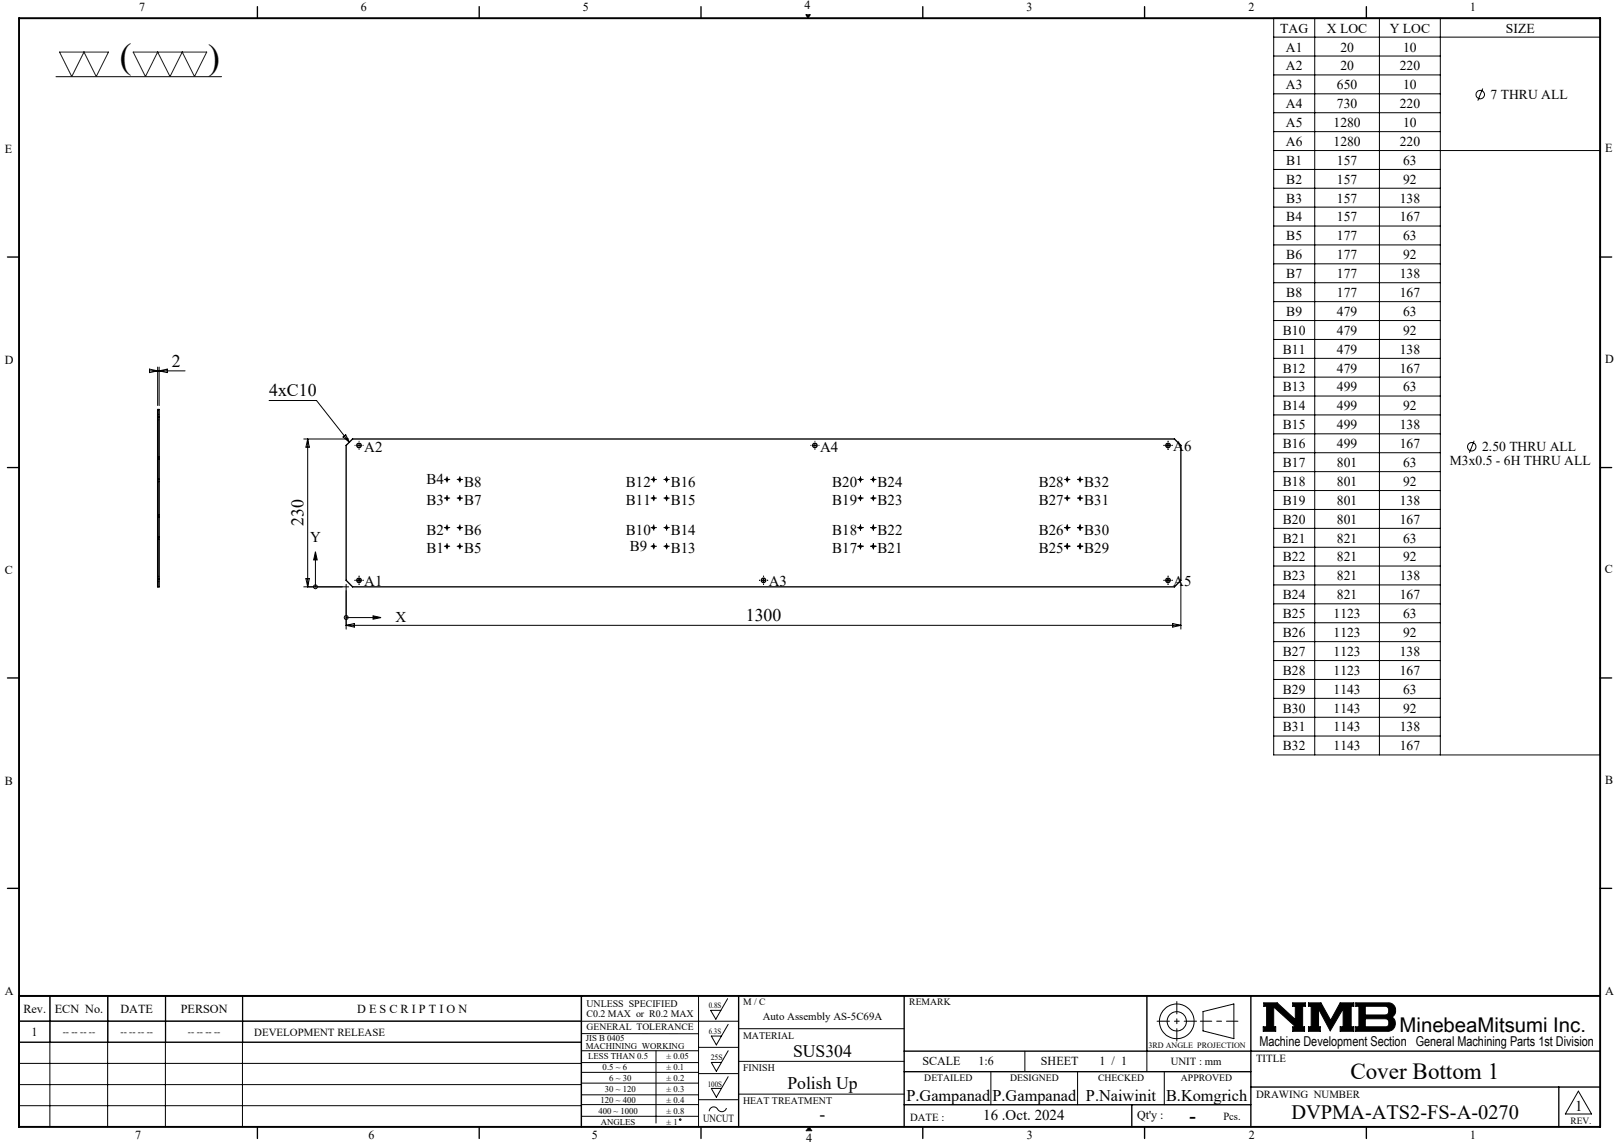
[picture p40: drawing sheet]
<svg xmlns="http://www.w3.org/2000/svg" width="420mm" height="297mm" viewBox="0 0 420 297" stroke-linecap="round" stroke-linejoin="round" font-family="sans-serif">
<defs><g id="words">
<g font-size="9.2">
<text x="31.1" y="17.7">(</text>
<text x="54" y="17.8">)</text>
</g>
<text font-size="6" x="350.5" y="280">Cover Bottom 1</text>
<g font-size="5.3">
<text x="363.3" y="267.7">MinebeaMitsumi Inc.</text>
<text x="335.2" y="290.4">DVPMA-ATS2-FS-A-0270</text>
</g>
<text font-size="4.9" x="308.8" y="290.9">-</text>
<g font-size="4.6">
<text x="44.6" y="95.1">2</text>
<text x="69.9" y="102.8">4xC10</text>
<text x="78.8" y="136.5" transform="rotate(-90 78.8 136.5)">230</text>
<text x="193.6" y="161.1">1300</text>
<text x="205.9" y="274.1">SUS304</text>
<text x="204.4" y="282.4">Polish Up</text>
<text x="212.8" y="290.6">-</text>
</g>
<g font-size="4.2">
<text x="235.3" y="285.5">P.Gampanad</text>
<text x="257.6" y="285.5">P.Gampanad</text>
<text x="281.9" y="285.5">P.Naiwinit</text>
<text x="302.7" y="285.5">B.Komgrich</text>
</g>
<g font-size="3.9">
<text x="94.6" y="117.1">A2</text>
<text x="212.9" y="117.1">A4</text>
<text x="304.6" y="117.1">A6</text>
<text x="110.7" y="125.5">B4</text>
<text x="110.7" y="131.1">B3</text>
<text x="120.5" y="131.1">B7</text>
<text x="120.5" y="126.2">B8</text>
<text x="162.5" y="131.1">B11</text>
<text x="162.5" y="126.2">B12</text>
<text x="174.1" y="131">B15</text>
<text x="174.1" y="126.2">B16</text>
<text x="216" y="131">B19</text>
<text x="216" y="126.2">B20</text>
<text x="227.8" y="131">B23</text>
<text x="227.8" y="126.2">B24</text>
<text x="269.7" y="131">B27</text>
<text x="269.7" y="126.2">B28</text>
<text x="281.5" y="131">B31</text>
<text x="281.5" y="126.2">B32</text>
<text x="80.5" y="140.6">Y</text>
<text x="110.7" y="143.6">B1</text>
<text x="110.7" y="138.7">B2</text>
<text x="120.5" y="143.6">B5</text>
<text x="120.5" y="138.7">B6</text>
<text x="162.5" y="138.7">B10</text>
<text x="163.5" y="143">B9</text>
<text x="174.1" y="143.5">B13</text>
<text x="174.1" y="138.7">B14</text>
<text x="216" y="143.5">B17</text>
<text x="216" y="138.7">B18</text>
<text x="227.8" y="143.5">B21</text>
<text x="227.8" y="138.7">B22</text>
<text x="269.7" y="143.5">B25</text>
<text x="269.7" y="138.7">B26</text>
<text x="281.5" y="143.5">B29</text>
<text x="281.5" y="138.7">B30</text>
<text x="94.6" y="152.1">A1</text>
<text x="199.6" y="152.1">A3</text>
<text x="304.6" y="152.1">A5</text>
<text x="102.6" y="161.4">X</text>
<text x="255.2" y="290.6">16 .Oct. 2024</text>
<text x="408.9" y="288.2">1</text>
</g>
<g font-size="3.5">
<text x="332.3" y="8.4">TAG</text>
<text x="344.4" y="8.4">X LOC</text>
<text x="360.8" y="8.4">Y LOC</text>
<text x="390.9" y="8.4">SIZE</text>
<text x="333.8" y="13.4">A1</text>
<text x="347.9" y="13.4">20</text>
<text x="364.2" y="13.4">10</text>
<text x="333.8" y="18.2">A2</text>
<text x="333.8" y="23.1">A3</text>
<text x="347" y="23.1">650</text>
<text x="347.9" y="18.2">20</text>
<text x="363.3" y="18.2">220</text>
<text x="364.2" y="23.1">10</text>
<text x="333.8" y="28">A4</text>
<text x="347" y="28">730</text>
<text x="363.3" y="28">220</text>
<text x="386.9" y="25.6">7 THRU ALL</text>
<text x="333.8" y="32.9">A5</text>
<text x="346.2" y="32.9">1280</text>
<text x="364.2" y="32.9">10</text>
<text x="333.8" y="37.8">A6</text>
<text x="346.2" y="37.8">1280</text>
<text x="363.3" y="37.8">220</text>
<text x="333.9" y="42.8">B1</text>
<text x="333.9" y="47.6">B2</text>
<text x="347" y="42.8">157</text>
<text x="347" y="47.6">157</text>
<text x="364.2" y="42.8">63</text>
<text x="364.2" y="47.6">92</text>
<text x="333.9" y="52.5">B3</text>
<text x="347" y="52.5">157</text>
<text x="363.3" y="52.5">138</text>
<text x="333.9" y="57.4">B4</text>
<text x="347" y="57.4">157</text>
<text x="363.3" y="57.4">167</text>
<text x="333.9" y="62.3">B5</text>
<text x="347" y="62.3">177</text>
<text x="364.2" y="62.3">63</text>
<text x="333.9" y="67.2">B6</text>
<text x="347" y="67.2">177</text>
<text x="364.2" y="67.2">92</text>
<text x="333.9" y="72.1">B7</text>
<text x="333.9" y="77">B8</text>
<text x="347" y="72.1">177</text>
<text x="347" y="77">177</text>
<text x="363.3" y="72.1">138</text>
<text x="363.3" y="77">167</text>
<text x="333.9" y="81.9">B9</text>
<text x="347" y="81.9">479</text>
<text x="364.2" y="81.9">63</text>
<text x="333" y="86.8">B10</text>
<text x="347" y="86.8">479</text>
<text x="364.2" y="86.8">92</text>
<text x="333" y="91.7">B11</text>
<text x="347" y="91.7">479</text>
<text x="363.3" y="91.7">138</text>
<text x="333" y="96.6">B12</text>
<text x="333" y="101.5">B13</text>
<text x="347" y="96.6">479</text>
<text x="347" y="101.5">499</text>
<text x="363.3" y="96.6">167</text>
<text x="364.2" y="101.5">63</text>
<text x="333" y="106.4">B14</text>
<text x="347" y="106.4">499</text>
<text x="364.2" y="106.4">92</text>
<text x="333" y="111.3">B15</text>
<text x="347" y="111.3">499</text>
<text x="363.3" y="111.3">138</text>
<text x="333" y="116.2">B16</text>
<text x="347" y="116.2">499</text>
<text x="363.3" y="116.2">167</text>
<text x="384.7" y="117">2.50 THRU ALL</text>
<text x="333" y="121.1">B17</text>
<text x="347" y="121.1">801</text>
<text x="364.2" y="121.1">63</text>
<text x="376.4" y="120.5">M3x0.5 - 6H THRU ALL</text>
<text x="333" y="126">B18</text>
<text x="333" y="130.9">B19</text>
<text x="347" y="126">801</text>
<text x="347" y="130.9">801</text>
<text x="363.3" y="130.9">138</text>
<text x="364.2" y="126">92</text>
<text x="333" y="135.8">B20</text>
<text x="347" y="135.8">801</text>
<text x="363.3" y="135.8">167</text>
<text x="333" y="140.7">B21</text>
<text x="347" y="140.7">821</text>
<text x="364.2" y="140.7">63</text>
<text x="333" y="145.6">B22</text>
<text x="347" y="145.6">821</text>
<text x="364.2" y="145.6">92</text>
<text x="333" y="150.5">B23</text>
<text x="333" y="155.4">B24</text>
<text x="347" y="150.5">821</text>
<text x="347" y="155.4">821</text>
<text x="363.3" y="150.5">138</text>
<text x="363.3" y="155.4">167</text>
<text x="333" y="160.3">B25</text>
<text x="346.2" y="160.3">1123</text>
<text x="364.2" y="160.3">63</text>
<text x="333" y="165.2">B26</text>
<text x="346.2" y="165.2">1123</text>
<text x="364.2" y="165.2">92</text>
<text x="333" y="170.1">B27</text>
<text x="346.2" y="170.1">1123</text>
<text x="363.3" y="170.1">138</text>
<text x="333" y="175">B28</text>
<text x="333" y="179.9">B29</text>
<text x="346.2" y="175">1123</text>
<text x="346.2" y="179.9">1143</text>
<text x="363.3" y="175">167</text>
<text x="364.2" y="179.9">63</text>
<text x="333" y="184.8">B30</text>
<text x="346.2" y="184.8">1143</text>
<text x="364.2" y="184.8">92</text>
<text x="333" y="189.7">B31</text>
<text x="346.2" y="189.7">1143</text>
<text x="363.3" y="189.7">138</text>
<text x="333" y="194.6">B32</text>
<text x="346.2" y="194.6">1143</text>
<text x="363.3" y="194.6">167</text>
<text x="326.9" y="271.4">Machine Development Section General Machining Parts 1st Division</text>
</g>
<g font-size="3.2">
<text x="36.1" y="2.9">7</text>
<text x="93.7" y="2.8">6</text>
<text x="151.3" y="2.8">5</text>
<text x="208.8" y="2.2">4</text>
<text x="266.5" y="2.8">3</text>
<text x="324.1" y="2.8">2</text>
<text x="381.6" y="2.8">1</text>
<text x="1.3" y="39.8">E</text>
<text x="416.6" y="39.5">E</text>
<text x="1.3" y="94.3">D</text>
<text x="416.6" y="94.1">D</text>
<text x="1.3" y="148.9">C</text>
<text x="416.6" y="148.7">C</text>
<text x="1.3" y="203.6">B</text>
<text x="416.6" y="203.3">B</text>
<text x="416.6" y="258">A</text>
<text x="1.3" y="258.1">A</text>
<text x="6.1" y="262.7">Rev.</text>
<text x="14.2" y="262.7">ECN No.</text>
<text x="31.3" y="262.7">DATE</text>
<text x="46.9" y="262.7">PERSON</text>
<text x="92.7" y="262.7">D E S C R I P T I O N</text>
<text x="8.2" y="268.7">1</text>
<text x="239.4" y="276.2">SCALE</text>
<text x="254" y="276.2">1:6</text>
<text x="270.2" y="276.2">SHEET</text>
<text x="285.4" y="276.2">1 / 1</text>
<text x="295.2" y="290.1">Qt'y :</text>
<text x="35.1" y="295.5">7</text>
<text x="95.7" y="295.6">6</text>
<text x="153.6" y="295.6">5</text>
<text x="209.3" y="296.3">4</text>
<text x="266.6" y="295.6">3</text>
<text x="324.2" y="295.6">2</text>
<text x="381.6" y="295.6">1</text>
</g>
<g font-size="2.8">
<text x="66" y="268.6">DEVELOPMENT RELEASE</text>
<text x="198" y="264.5">Auto Assembly AS-5C69A</text>
<text x="326" y="275.4">TITLE</text>
<text x="303.9" y="276.2">UNIT : mm</text>
<text x="326" y="284.7">DRAWING NUMBER</text>
<text x="182.5" y="291.2">UNCUT</text>
<text x="236.3" y="290.7">DATE :</text>
<text x="317.6" y="290.6">Pcs.</text>
</g>
<g font-size="2.6">
<text x="152.2" y="261.3">UNLESS SPECIFIED</text>
<text x="152.2" y="263.7">C0.2 MAX or R0.2 MAX</text>
<text x="192.9" y="269.4">MATERIAL</text>
<text x="192.9" y="277.7">FINISH</text>
<text x="192.9" y="286.3">HEAT TREATMENT</text>
</g>
<g font-size="2.5">
<text x="192.9" y="260.7">M / C</text>
<text x="236" y="260.7">REMARK</text>
<text x="16.3" y="268.5">-- -- -- --</text>
<text x="31.3" y="268.5">-- -- -- --</text>
<text x="48.8" y="268.5">-- -- -- --</text>
<text x="152.3" y="267.3">GENERAL TOLERANCE</text>
<text x="239.9" y="280.5">DETAILED</text>
<text x="262.2" y="280.5">DESIGNED</text>
<text x="285.1" y="280.5">CHECKED</text>
<text x="306.6" y="280.5">APPROVED</text>
<text x="407.7" y="291.5">REV.</text>
</g>
<g font-size="2.3">
<text x="152.1" y="270">JIS B 0405</text>
<text x="152.1" y="272.1">MACHINING WORKING</text>
<text x="152.7" y="274.6">LESS THAN 0.5</text>
<text x="173" y="274.6">± 0.05</text>
<text x="156.4" y="277.4">0.5 ~ 6</text>
<text x="158.1" y="280.3">6 ~ 30</text>
<text x="173" y="277.4">± 0.1</text>
<text x="173" y="280.3">± 0.2</text>
<text x="155.9" y="286">120 ~ 400</text>
<text x="157" y="283.2">30 ~ 120</text>
<text x="173" y="283.2">± 0.3</text>
<text x="173" y="286">± 0.4</text>
<text x="155.3" y="288.9">400 ~ 1000</text>
<text x="155.9" y="291.7">ANGLES</text>
<text x="173" y="288.9">± 0.8</text>
<text x="173" y="291.7">± 1</text>
</g>
<g font-size="2.1">
<text x="184" y="261.5">0.8S</text>
<text x="184" y="268.1">6.3S</text>
<text x="184.5" y="275">25S</text>
<text x="298.1" y="271.8">3RD ANGLE PROJECTION</text>
<text x="183.7" y="281.9">100S</text>
</g>
</g></defs>
<g fill="none" stroke="#000" stroke-width=".26">
<path d="M14.5 19.9h43M209.2 3.8h1.1l-.6 .9zM330.6 4.7h84.8v191.1h-84.8zM330.6 14.5h43.3M330.6 19.4h43.3M330.6 9.6h84.8M341.3 4.7v191.1M358.1 4.7v191.1M373.9 4.7v191.1M330.6 24.3h43.3M330.6 29.2h43.3M330.6 34.1h43.3"/>
<path d="M330.6 39h84.8M384.9 23l-1.3 3.1M330.6 44h43.3M330.6 48.8h43.3M330.6 53.7h43.3M330.6 58.6h43.3M330.6 63.5h43.3M330.6 68.4h43.3M330.6 73.3h43.3M330.6 78.2h43.3M38.8 96.2h9.2M38.8 95.7l2.1 .5-2.1 .5z"/>
<path d="M40.9 95.2v10M41.3 95.2v10M41.3 96.2l2.1-.5v1zM330.6 83.1h43.3M330.6 88h43.3M330.6 93h43.3M330.6 97.8h43.3M40.9 119.1h.4M40.9 118.5h.4M69.9 103.9h12.3l8.5 10.8M78.8 113.9h11.7M79.9 113.9v38.3"/>
<path d="M79.9 113.9l.4 2.1h-.9zM89 113.3l.7-.5 1 1.9zM92.7 115.5h1M93.2 115v1M211 115.5h1M211.5 115v1M302.7 115.5h1M303.2 115v1M330.6 102.7h43.3M330.6 107.6h43.3M330.6 112.5h43.3M330.6 117.4h43.3"/>
<path d="M382.7 114.3l-1.3 3.1M40.9 134.1h.4M40.9 133.5h.4M40.9 124.9h.4M40.9 124.3h.4M40.9 139.9h.4M40.9 139.3h.4M115.5 136.9h1M115.5 129.2h1M115.5 124.4h1M116 123.9v1M116 128.7v1"/>
<path d="M116 136.4v1M116.1 136.6a.25 .25 0 0 0-.3 .2 .25 .25 0 0 0 .2 .3 .25 .25 0 0 0 .3-.2M116.1 129a.25 .25 0 0 0-.3 .2 .25 .25 0 0 0 .2 .2 .25 .25 0 0 0 .3-.1M116.1 124.1a.25 .25 0 0 0-.3 .2 .25 .25 0 0 0 .2 .3 .25 .25 0 0 0 .3-.2M118.9 136.9h1M118.9 129.2h1M118.9 124.4h1M119.3 123.9v1M119.3 128.7v1M119.3 136.4v1M119.4 136.6a.25 .25 0 0 0-.3 .2 .25 .25 0 0 0 .2 .3 .25 .25 0 0 0 .3-.2M119.4 129a.25 .25 0 0 0-.3 .2 .25 .25 0 0 0 .2 .2 .25 .25 0 0 0 .3-.1"/>
<path d="M119.4 124.1a.25 .25 0 0 0-.3 .2 .25 .25 0 0 0 .2 .3 .25 .25 0 0 0 .3-.2M169.2 136.9h1M169.2 129.2h1M169.2 124.4h1M169.7 123.9v1M169.7 128.7v1M169.7 136.4v1M169.8 124.1a.25 .25 0 0 0-.3 .2 .25 .25 0 0 0 .1 .3 .25 .25 0 0 0 .3-.2M169.8 136.6a.25 .25 0 0 0-.3 .2 .25 .25 0 0 0 .1 .3 .25 .25 0 0 0 .3-.2M169.8 129a.25 .25 0 0 0-.3 .2 .25 .25 0 0 0 .1 .2 .25 .25 0 0 0 .3-.1M172.5 136.9h1M172.5 129.2h1"/>
<path d="M172.5 124.4h1M173 123.9v1M173 128.7v1M173 136.4v1M173.1 124.1a.25 .25 0 0 0-.3 .2 .25 .25 0 0 0 .2 .3 .25 .25 0 0 0 .2-.2M173.1 136.6a.25 .25 0 0 0-.3 .2 .25 .25 0 0 0 .1 .3 .25 .25 0 0 0 .3-.2M173.1 129a.25 .25 0 0 0-.3 .2 .25 .25 0 0 0 .2 .2 .25 .25 0 0 0 .2-.1M222.8 136.9h1.1M222.8 129.2h1.1M222.8 124.4h1.1M223.3 123.9v1M223.3 128.7v1"/>
<path d="M223.3 136.4v1M223.4 136.6a.25 .25 0 0 0-.3 .2 .25 .25 0 0 0 .2 .3 .25 .25 0 0 0 .3-.2M223.4 129a.25 .25 0 0 0-.3 .2 .25 .25 0 0 0 .2 .2 .25 .25 0 0 0 .3-.1M223.4 124.1a.25 .25 0 0 0-.3 .2 .25 .25 0 0 0 .2 .3 .25 .25 0 0 0 .3-.2M226.2 136.9h1M226.2 129.2h1M226.2 124.4h1M226.7 123.9v1M226.7 128.7v1M226.7 136.4v1M226.8 136.6a.25 .25 0 0 0-.3 .2 .25 .25 0 0 0 .1 .3 .25 .25 0 0 0 .3-.2M226.8 129a.25 .25 0 0 0-.3 .2 .25 .25 0 0 0 .1 .2 .25 .25 0 0 0 .3-.1"/>
<path d="M226.8 124.1a.25 .25 0 0 0-.3 .2 .25 .25 0 0 0 .1 .3 .25 .25 0 0 0 .3-.2M276.5 136.9h1M276.5 129.2h1M276.5 124.4h1M277 123.9v1M277 128.7v1M277 136.4v1M277.1 136.6a.24 .24 0 0 0-.3 .2 .24 .24 0 0 0 .2 .3 .24 .24 0 0 0 .2-.2M277.1 129a.23 .23 0 0 0-.3 .1 .23 .23 0 0 0 .2 .3 .23 .23 0 0 0 .2-.1M277.1 124.1a.23 .23 0 0 0-.3 .2 .23 .23 0 0 0 .2 .3 .23 .23 0 0 0 .2-.2M279.9 136.9h.9M279.9 129.2h.9"/>
<path d="M279.9 124.4h.9M280.4 123.9v1M280.4 128.7v1M280.4 136.4v1M280.4 136.6a.25 .25 0 0 0-.3 .2 .25 .25 0 0 0 .2 .3 .25 .25 0 0 0 .3-.2M280.4 129a.25 .25 0 0 0-.3 .2 .25 .25 0 0 0 .2 .2 .25 .25 0 0 0 .3-.1M280.4 124.1a.25 .25 0 0 0-.3 .2 .25 .25 0 0 0 .2 .3 .25 .25 0 0 0 .3-.2M330.6 122.3h43.3M330.6 127.2h43.3M330.6 132.1h43.3M330.6 137.1h43.3M78.8 152.2h11.7"/>
<path d="M79.4 150.1h.9l-.4 2.1zM81.9 143.1l.4 2.1h-.9zM81.9 145.2v7M89.9 151.5v11.7M92.7 150.5h1M93.2 150v1.1M96.8 159.7l2.1 .5-2.1 .4zM115.5 141.7h1M116 141.2v1M116.1 141.5a.25 .25 0 0 0-.3 .1 .25 .25 0 0 0 .2 .3 .25 .25 0 0 0 .3-.1M118.9 141.7h1M119.3 141.2v1"/>
<path d="M119.4 141.5a.25 .25 0 0 0-.3 .1 .25 .25 0 0 0 .2 .3 .25 .25 0 0 0 .3-.1M169.2 141.7h1M169.7 141.2v1M169.8 141.5a.25 .25 0 0 0-.3 .1 .25 .25 0 0 0 .1 .3 .25 .25 0 0 0 .3-.1M172.5 141.7h1M173 141.2v1M173.1 141.5a.25 .25 0 0 0-.3 .1 .25 .25 0 0 0 .1 .3 .25 .25 0 0 0 .3-.1M197.7 150.5h1M198.2 150v1.1M222.8 141.7h1.1M223.3 141.2v1M223.4 141.5a.25 .25 0 0 0-.3 .1 .25 .25 0 0 0 .2 .3 .25 .25 0 0 0 .3-.1"/>
<path d="M226.2 141.7h1M226.7 141.2v1M226.8 141.5a.25 .25 0 0 0-.3 .1 .25 .25 0 0 0 .1 .3 .25 .25 0 0 0 .3-.1M276.5 141.7h1M277 141.2v1M277.1 141.5a.24 .24 0 0 0-.3 .1 .24 .24 0 0 0 .2 .3 .24 .24 0 0 0 .2-.1M279.9 141.7h.9M280.4 141.2v1M280.4 141.5a.25 .25 0 0 0-.3 .1 .25 .25 0 0 0 .2 .3 .25 .25 0 0 0 .3-.1M302.7 150.5h1M303.2 150v1.1M306.5 151.5v11.7"/>
<path d="M330.6 142h43.3M330.6 146.8h43.3M330.6 151.7h43.3M330.6 156.6h43.3M89.9 160.2h6.9M89.9 162.2h216.6M89.9 162.2l2.1-.5v1zM304.4 161.7l2.1 .5-2.1 .5zM330.6 161.5h43.3M330.6 166.4h43.3M330.6 171.3h43.3M330.6 176.2h43.3"/>
<path d="M330.6 181.1h43.3M330.6 186.1h43.3M330.6 190.9h43.3M13 258.3l-.1 34M27.9 258.3v34M28 258.3v12M42.9 258.3v34M43 258.3v12M62.9 258.3v34M63 258.3v12M181.3 258.3v34M188.9 259l-3.1 5.4-1.3-2.3h2.6"/>
<path d="M4.9 264.9h186.8M4.9 275.8h146M5 270.3v-12h146l-.1 34M5 264.9h146M150.9 278.2h30.4M150.9 275.6h30.4M150.9 272.6h30.4M150.9 268.1h30.4M151 270.3l-146.1 .1M170.3 272.6v18.7M181.3 271.7h10.4M181.3 278.5h10.4"/>
<path d="M189 272.6l-3.1 5.3-1.3-2.3h2.7M189 279.3l-3.1 5.3-1.3-2.3h2.7M189 265.7l-3.1 5.3-1.3-2.3h2.7M191.7 266.8h43M191.7 275.3h43M257.2 278v8.6M266 272.7v5.3M279.7 278v8.6M297.7 272.7v5.3M302.2 278v8.6M312.3 262.4l8-2v9l-8-2zM328 260.1h3.5l4.7 4.3v-3.4h-.6v-.9h3.2v.9h-.7v5.3h.5v1.2h-3v-1.2h.7l-5.7-5.1v5.1h.6v1.2h-3.3v-1.2h.9v-5.3h-.8z"/>
<path d="M339.7 260.1h3.2l2.5 4.6 2.5-4.6h3.5v.9h-.7v5.3h.7v1.2h-3.5v-1.2h.8v-4.6l-3.4 5.7-3-5.7v4.6h.4v1.2h-3v-1.2h.7v-5.3h-.7zM351.9 260.1h8.4a1.97 1.97 0 0 1 1.9 1.5 1.97 1.97 0 0 1-.9 2.2 2.03 2.03 0 0 1 .8 2.2 2.03 2.03 0 0 1-1.8 1.5h-8.4v-1.2h.8v-5.3h-.8zM354.4 261h5.4l.6 .5v1.2l-.4 .5-.3 .1h-5.3zM354.4 264.3h5.4l.6 .4 .1 1-.2 .4-.4 .2h-5.5zM4.9 281.3h146M4.9 286.8h146M150.9 280.9h30.4M150.9 286.5h30.4M150.9 284h30.4M150.9 289.6h30.4M181.3 285.3h10.4M188.6 287.4a1.29 1.29 0 0 1-1.2 1 1.29 1.29 0 0 1-1.3-.9 1.14 1.14 0 0 0-1.3-.3 1.14 1.14 0 0 0-.7 1.1"/>
<path d="M191.7 283.8h43M210 292.3l.7 1M409.7 283l3.4 6h-6.8z"/>
<circle cx="384.2" cy="24.5" r="1.09"/>
<circle cx="382" cy="115.9" r="1.09"/>
<circle cx="81.9" cy="152.2" r=".5"/>
<circle cx="89.8" cy="160.2" r=".5"/>
<circle cx="305.5" cy="264.9" r="2.51"/>
<circle cx="305.5" cy="264.9" r="4.5"/>
<circle cx="176.6" cy="290.4" r=".2"/>
</g>
<path d="M311.6 264.9h9.7" fill="none" stroke="#000" stroke-width=".26" stroke-dasharray="15.2 1.3 1.3 1.3" stroke-dashoffset="12.3"/>
<path d="M305.5 259.8v10.2M300.4 264.9h10.2" fill="none" stroke="#000" stroke-width=".26" stroke-dasharray="15.2 1.3 1.3 1.3" stroke-dashoffset="12"/>
<g fill="none" stroke="#000" stroke-width=".35">
<path d="M66.8 1.7v3M124.4 1.7v3M182 1.7v3M239.5 1.7v3M297.1 1.7v3M354.7 1.7v3M1.9 66.7h3M415.4 66.7h3M40.9 106.2h.4v46h-.4zM40.9 108.2h.4M89.9 115.5l1.6-1.6h213.4l1.6 1.6v35l-1.6 1.7h-213.4l-1.6-1.7zM1.9 121.3h3"/>
<path d="M415.4 121.3h3M40.9 150.2h.4M1.9 175.9h3M415.4 175.9h3M1.9 230.4h3M415.4 230.4h3M150.9 258.3v34M191.7 258.3v34M234.7 258.3v34M297.7 258.3v14.4M324.7 258.3v34M234.7 272.7h180.7"/>
<path d="M234.7 278h90M66.8 292.3v3M124.4 292.3v3M182 292.3v3M234.7 286.6h90M239.5 292.3v3M293.8 286.6v5.7M297.1 292.3v3M324.7 282h90.7M354.7 292.3v3M404.6 282v10.3"/>
<circle cx="93.2" cy="115.5" r=".59"/>
<circle cx="211.5" cy="115.5" r=".58"/>
<circle cx="303.2" cy="115.5" r=".59"/>
<circle cx="116" cy="129.2" r=".22"/>
<circle cx="116" cy="124.4" r=".22"/>
<circle cx="116" cy="136.9" r=".2"/>
<circle cx="119.4" cy="129.2" r=".22"/>
<circle cx="119.4" cy="124.4" r=".22"/>
<circle cx="119.4" cy="136.9" r=".21"/>
<circle cx="169.7" cy="129.2" r=".22"/>
<circle cx="169.7" cy="124.4" r=".22"/>
<circle cx="169.7" cy="136.9" r=".21"/>
<circle cx="173" cy="129.2" r=".22"/>
<circle cx="173" cy="124.4" r=".22"/>
<circle cx="173" cy="136.9" r=".21"/>
<circle cx="223.4" cy="129.2" r=".22"/>
<circle cx="223.4" cy="124.4" r=".22"/>
<circle cx="223.4" cy="136.9" r=".21"/>
<circle cx="226.7" cy="129.2" r=".22"/>
<circle cx="226.7" cy="124.4" r=".22"/>
<circle cx="226.7" cy="136.9" r=".2"/>
<circle cx="277" cy="129.2" r=".22"/>
<circle cx="277" cy="124.4" r=".22"/>
<circle cx="277" cy="136.9" r=".21"/>
<circle cx="280.4" cy="129.2" r=".22"/>
<circle cx="280.4" cy="124.4" r=".22"/>
<circle cx="280.4" cy="136.9" r=".21"/>
<circle cx="93.2" cy="150.5" r=".59"/>
<circle cx="116" cy="141.7" r=".2"/>
<circle cx="119.4" cy="141.7" r=".21"/>
<circle cx="169.7" cy="141.7" r=".21"/>
<circle cx="173" cy="141.7" r=".21"/>
<circle cx="198.2" cy="150.5" r=".58"/>
<circle cx="223.4" cy="141.7" r=".21"/>
<circle cx="226.7" cy="141.7" r=".2"/>
<circle cx="277" cy="141.7" r=".21"/>
<circle cx="280.4" cy="141.7" r=".21"/>
<circle cx="303.2" cy="150.5" r=".59"/>
</g>
<path d="M4.9 4.7h410.5v287.6h-410.5zM4.9 258.3h410.5" fill="none" stroke="#000" stroke-width=".5"/>
<path d="M210 292.3l-.7 1h1.4" fill="none" stroke="#00f" stroke-width=".26"/>
<g fill="#000">
<path d="M210 292.3l.7 1h-1.4z"/>
<path d="M209.2 3.8l.5 .9 .6-.9zM328 260.1v.9h.8v5.3h-.9v1.2h3.3v-1.2h-.6v-5.1l5.7 5.1h-.7v1.2h3v-1.2h-.5v-5.3h.7v-.9h-3.2v.9h.6v3.4l-4.7-4.3zM351.9 260.1v.9h.8v5.3h-.8v1.2h8.6l.7-.2 .6-.5 .4-.8v-.8l-.3-.8-.6-.6 .8-.8 .2-1.3-.5-.9-.5-.5-.6-.2zM354.4 264.3h5.4l.6 .4 .1 1-.6 .6h-5.5zM354.4 261l5.5 .1 .5 .5v1.1l-.3 .5-.3 .1h-5.4zM339.7 260.1v.9h.7v5.3h-.7v1.2h3v-1.2h-.4v-4.6l3 5.7 3.4-5.7v4.6h-.8v1.2h3.5v-1.2h-.7v-5.3h.7v-.9h-3.5l-2.5 4.6-2.5-4.6z" fill-rule="evenodd"/>
</g>
<g fill="none" stroke="#000" stroke-width=".26" stroke-dasharray="15.2 1.3 1.3 1.3">
<path d="M92.2 115.5h-.1M93.2 114.5v-.1M93.2 116.5v.1M94.2 115.5h.1M210.5 115.5h.1M211.5 114.5v-.1M211.5 116.5v.1M212.5 115.5h.1M302.2 115.5h-.1M303.2 114.5v-.1M303.2 116.5v.1M304.2 115.5h.1"/>
<path d="M115.5 136.9h-.2M115.5 129.2h-.2M115.5 124.4h-.2M116 136.4v-.3M116 137.4v.2M116 128.7v-.2M116 129.7v.2M116 123.9v-.3M116 124.9v.2M116.5 136.9h.2M116.5 129.2h.2M116.5 124.4h.2"/>
<path d="M118.9 136.9h-.2M118.9 129.2h-.2M118.9 124.4h-.2M119.4 136.4v-.3M119.4 137.4v.2M119.4 128.7v-.2M119.4 129.7v.2M119.4 123.9v-.3M119.4 124.9v.2M119.9 136.9h.2M119.9 129.2h.2M119.9 124.4h.2"/>
<path d="M169.2 136.9h-.2M169.2 124.4h-.2M169.2 129.2h-.2M169.7 136.4v-.3M169.7 137.4v.2M169.7 123.9v-.3M169.7 124.9v.2M169.7 128.7v-.2M169.7 129.7v.2M170.2 136.9h.2M170.2 124.4h.2M170.2 129.2h.2"/>
<path d="M172.5 136.9h-.2M172.5 124.4h-.2M172.5 129.2h-.2M173 136.4v-.3M173 137.4v.2M173 123.9v-.3M173 124.9v.2M173 128.7v-.2M173 129.7v.2M173.5 136.9h.2M173.5 124.4h.2M173.5 129.2h.2"/>
<path d="M222.9 136.9h-.2M222.9 129.2h-.2M222.9 124.4h-.2M223.4 136.4v-.3M223.4 137.4v.2M223.4 128.7v-.2M223.4 129.7v.2M223.4 123.9v-.3M223.4 124.9v.2M223.9 136.9h.2M223.9 129.2h.2M223.9 124.4h.2"/>
<path d="M226.2 136.9h-.2M226.2 124.4h-.2M226.2 129.2h-.2M226.7 136.4v-.3M226.7 137.4v.2M226.7 123.9v-.3M226.7 124.9v.2M226.7 128.7v-.2M226.7 129.7v.2M227.2 136.9h.2M227.2 124.4h.2M227.2 129.2h.2"/>
<path d="M276.5 136.9h-.2M276.5 124.4h-.2M276.5 129.2h-.2M277 136.4v-.3M277 137.4v.2M277 123.9v-.3M277 124.9v.2M277 128.7v-.2M277 129.7v.2M277.5 136.9h.2M277.5 124.4h.2M277.5 129.2h.2"/>
<path d="M279.9 136.9h-.2M279.9 124.4h-.2M279.9 129.2h-.2M280.4 136.4v-.3M280.4 137.4v.2M280.4 123.9v-.3M280.4 124.9v.2M280.4 128.7v-.2M280.4 129.7v.2M280.9 136.9h.2M280.9 124.4h.2M280.9 129.2h.2"/>
<path d="M92.2 150.5h-.1M93.2 149.5v-.1M93.2 151.5v.1M94.2 150.5h.1M115.5 141.7h-.2M116 141.2v-.2M116 142.2v.2M116.5 141.7h.2M118.9 141.7h-.2M119.4 141.2v-.2M119.4 142.2v.2M119.9 141.7h.2"/>
<path d="M169.2 141.7h-.2M169.7 141.2v-.2M169.7 142.2v.2M170.2 141.7h.2M172.5 141.7h-.2M173 141.2v-.2M173 142.2v.2M173.5 141.7h.2M197.2 150.5h-.1M198.2 149.5v-.1M198.2 151.5v.1M199.2 150.5h.1"/>
<path d="M222.9 141.7h-.2M223.4 141.2v-.2M223.4 142.2v.2M223.9 141.7h.2M226.2 141.7h-.2M226.7 141.2v-.2M226.7 142.2v.2M227.2 141.7h.2M276.5 141.7h-.2M277 141.2v-.2M277 142.2v.2M277.5 141.7h.2"/>
<path d="M279.9 141.7h-.2M280.4 141.2v-.2M280.4 142.2v.2M280.9 141.7h.2M302.2 150.5h-.1M303.2 149.5v-.1M303.2 151.5v.1M304.2 150.5h.1"/>
</g>
<path d="M15.5 13.5h12.7l-3.2 6.4-3.2-6.4-3.2 6.4zM34.6 13.5h19.1l-3.2 6.4-3.2-6.4-3.2 6.4-3.2-6.4-3.2 6.4z" fill="none" stroke="#191924" stroke-width=".26"/>
<path d="M96.8 159.7l2.1 .5-2.1 .4zM81.9 143.1l.4 2.1h-.9z" fill="#000"/>
<path d="M40.9 108.9h.4M40.9 119h.4M41.3 107.5h-.4M41.3 118.5h-.4M40.9 134h.4M40.9 139.8h.4M40.9 124.8h.4M41.3 133.5h-.4M41.3 139.3h-.4M41.3 124.3h-.4M40.9 150.9h.4M41.3 149.5h-.4" fill="none" stroke="#000" stroke-width=".26" stroke-dasharray="1.3 .6"/>
<use href="#words"/>
</svg>
